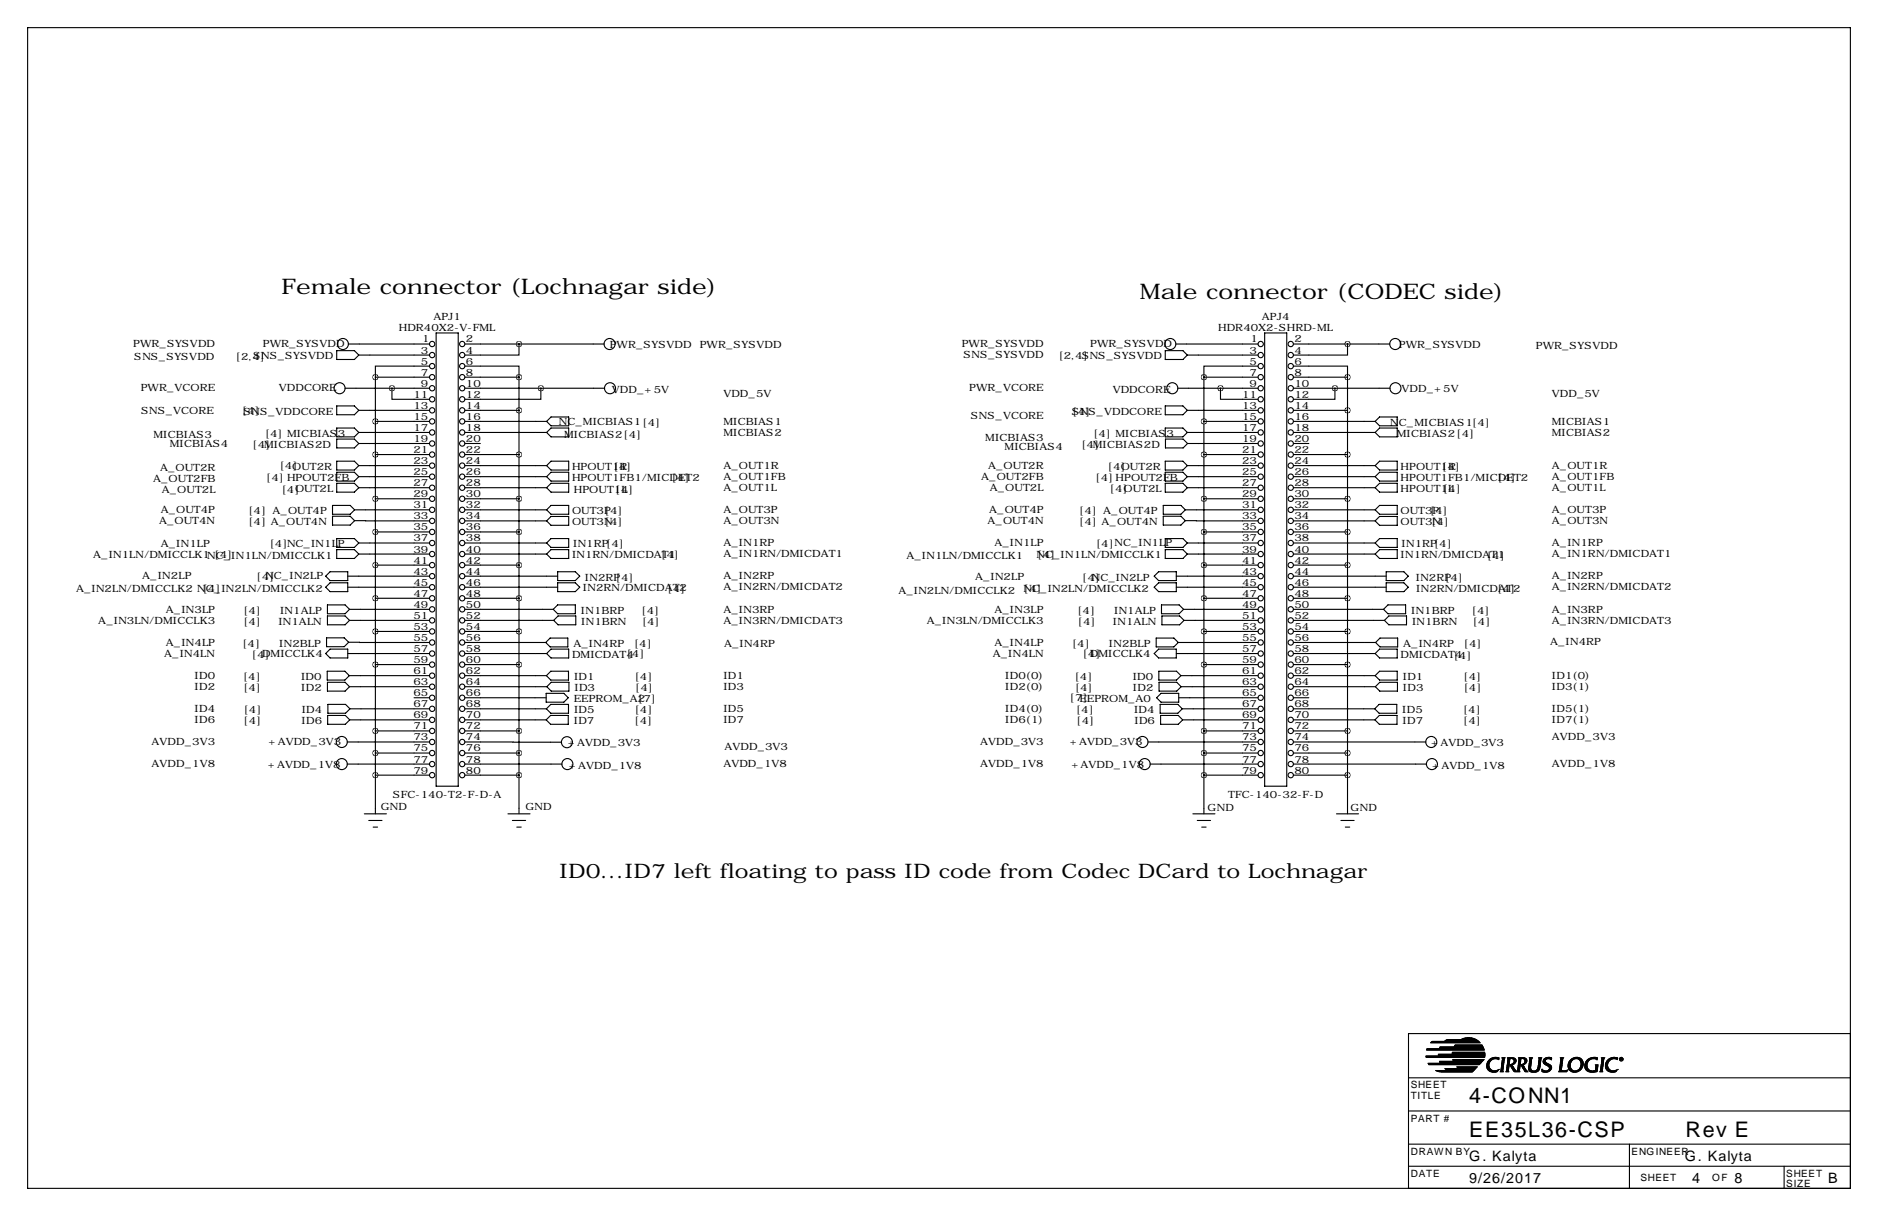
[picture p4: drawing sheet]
<svg xmlns="http://www.w3.org/2000/svg" width="432mm" height="279mm" viewBox="0 0 432 279" stroke-linecap="round" stroke-linejoin="round" font-family="sans-serif">
<defs><g id="words">
<g font-size="4.9">
<text x="64.7" y="67.6">Female connector (Lochnagar side)</text>
<text x="262.1" y="68.6">Male connector (CODEC side)</text>
<text x="337.8" y="253.5">4-CONN1</text>
<text x="337.8" y="261.1">EE35L36-CSP</text>
<text x="387.6" y="261.1">Rev E</text>
</g>
<text font-size="4.6" x="128.6" y="201.8">ID0...ID7 left floating to pass ID code from Codec DCard to Lochnagar</text>
<g font-size="3.3">
<text x="337.8" y="266.8">G. Kalyta</text>
<text x="387.3" y="266.8">G. Kalyta</text>
<text x="337.8" y="271.9">9/26/2017</text>
<text x="389.1" y="271.9">4</text>
<text x="398.8" y="271.9">8</text>
<text x="420.4" y="271.9">B</text>
</g>
<g font-size="2.3">
<text x="91.7" y="76">HDR40X2-V-FML</text>
<text x="99.7" y="73.5">APJ1</text>
<text x="280.1" y="76">HDR40X2-SHRD-ML</text>
<text x="290.2" y="73.5">APJ4</text>
<text x="30.6" y="79.8">PWR_SYSVDD</text>
<text x="30.9" y="82.8">SNS_SYSVDD</text>
<text x="54.2" y="82.7">[2,4]</text>
<text x="58.2" y="82.6">SNS_SYSVDD</text>
<text x="60.4" y="79.7">PWR_SYSVDD</text>
<text x="96.8" y="81.2">3</text>
<text x="96.8" y="83.8">5</text>
<text x="97" y="78.5">1</text>
<text x="107.1" y="78.7">2</text>
<text x="107.1" y="81.2">4</text>
<text x="107.1" y="83.8">6</text>
<text x="140.2" y="79.9">PWR_SYSVDD</text>
<text x="160.9" y="80">PWR_SYSVDD</text>
<text x="221.1" y="79.8">PWR_SYSVDD</text>
<text x="221.5" y="82.3">SNS_SYSVDD</text>
<text x="243.4" y="82.6">[2,4]</text>
<text x="248.7" y="82.6">SNS_SYSVDD</text>
<text x="250.7" y="79.8">PWR_SYSVDD</text>
<text x="287.3" y="81.2">3</text>
<text x="287.3" y="83.8">5</text>
<text x="287.5" y="78.5">1</text>
<text x="297.6" y="78.7">2</text>
<text x="297.6" y="81.2">4</text>
<text x="297.6" y="83.8">6</text>
<text x="321.6" y="79.9">PWR_SYSVDD</text>
<text x="353.1" y="80.2">PWR_SYSVDD</text>
<text x="32.3" y="89.9">PWR_VCORE</text>
<text x="64.1" y="89.9">VDDCORE</text>
<text x="96.8" y="86.3">7</text>
<text x="96.8" y="88.8">9</text>
<text x="107.1" y="86.3">8</text>
<text x="107.1" y="88.8">10</text>
<text x="222.8" y="89.9">PWR_VCORE</text>
<text x="287.3" y="86.3">7</text>
<text x="287.3" y="88.8">9</text>
<text x="297.6" y="86.3">8</text>
<text x="297.6" y="88.8">10</text>
<text x="322.2" y="90">VDD_+5V</text>
<text x="32.4" y="95.2">SNS_VCORE</text>
<text x="55.7" y="95.2">[4]</text>
<text x="56" y="95.3">SNS_VDDCORE</text>
<text x="95.1" y="91.4">11</text>
<text x="95.1" y="93.9">13</text>
<text x="107.1" y="91.4">12</text>
<text x="107.1" y="93.9">14</text>
<text x="140.7" y="90.3">VDD_+5V</text>
<text x="166.3" y="91.2">VDD_5V</text>
<text x="246.5" y="95.3">SNS_VDDCORE</text>
<text x="246.6" y="95.3">[4]</text>
<text x="255.8" y="90.3">VDDCORE</text>
<text x="285.6" y="91.4">11</text>
<text x="285.6" y="93.9">13</text>
<text x="297.6" y="91.4">12</text>
<text x="297.6" y="93.9">14</text>
<text x="356.8" y="91.2">VDD_5V</text>
<text x="35.3" y="100.7">MICBIAS3</text>
<text x="60.9" y="100.4">[4] MICBIAS3</text>
<text x="95.1" y="96.5">15</text>
<text x="95.1" y="99">17</text>
<text x="95.1" y="101.5">19</text>
<text x="107.1" y="96.5">16</text>
<text x="107.1" y="99">18</text>
<text x="107.1" y="101.5">20</text>
<text x="128.5" y="97.7">NC_MICBIAS1[4]</text>
<text x="129.7" y="100.5">MICBIAS2[4]</text>
<text x="166.3" y="100.1">MICBIAS2</text>
<text x="166.3" y="97.6">MICBIAS1</text>
<text x="223.2" y="96.3">SNS_VCORE</text>
<text x="226.5" y="101.4">MICBIAS3</text>
<text x="251.4" y="100.4">[4] MICBIAS3</text>
<text x="285.6" y="96.5">15</text>
<text x="285.6" y="99">17</text>
<text x="285.6" y="101.5">19</text>
<text x="297.6" y="96.5">16</text>
<text x="297.6" y="99">18</text>
<text x="297.6" y="101.5">20</text>
<text x="319.7" y="97.8">NC_MICBIAS1[4]</text>
<text x="321.2" y="100.4">MICBIAS2[4]</text>
<text x="356.8" y="100.1">MICBIAS2</text>
<text x="356.8" y="97.6">MICBIAS1</text>
<text x="39.1" y="102.7">MICBIAS4</text>
<text x="58.1" y="102.9">[4]</text>
<text x="60.7" y="102.9">MICBIAS2D</text>
<text x="64.3" y="107.7">[4]</text>
<text x="67.2" y="108">OUT2R</text>
<text x="95.1" y="104.1">21</text>
<text x="95.1" y="106.6">23</text>
<text x="107.1" y="104.1">22</text>
<text x="107.1" y="106.6">24</text>
<text x="131.5" y="108">HPOUT1R</text>
<text x="166.3" y="107.7">A_OUT1R</text>
<text x="227.2" y="107.7">A_OUT2R</text>
<text x="231" y="103.4">MICBIAS4</text>
<text x="248.6" y="102.9">[4]</text>
<text x="251.3" y="102.9">MICBIAS2D</text>
<text x="257.7" y="108">OUT2R</text>
<text x="285.6" y="104.1">21</text>
<text x="285.6" y="106.6">23</text>
<text x="297.6" y="104.1">22</text>
<text x="297.6" y="106.6">24</text>
<text x="322" y="108">HPOUT1R</text>
<text x="356.8" y="107.7">A_OUT1R</text>
<text x="35.2" y="110.8">A_OUT2FB</text>
<text x="36.8" y="108.3">A_OUT2R</text>
<text x="37.2" y="113.4">A_OUT2L</text>
<text x="61.2" y="110.5">[4] HPOUT2FB</text>
<text x="64.8" y="113.3">[4]</text>
<text x="67.8" y="113.1">OUT2L</text>
<text x="95.1" y="109.2">25</text>
<text x="95.1" y="111.7">27</text>
<text x="107.1" y="109.2">26</text>
<text x="107.1" y="111.7">28</text>
<text x="131.5" y="110.5">HPOUT1FB1/MICDET2</text>
<text x="131.9" y="113.3">HPOUT1L</text>
<text x="141.1" y="108.1">[4]</text>
<text x="141.6" y="113.4">[4]</text>
<text x="154.5" y="110.6">[4]</text>
<text x="166.3" y="110.3">A_OUT1FB</text>
<text x="166.3" y="112.8">A_OUT1L</text>
<text x="225.6" y="110.3">A_OUT2FB</text>
<text x="227.6" y="112.8">A_OUT2L</text>
<text x="251.9" y="110.6">[4] HPOUT2FB</text>
<text x="254.7" y="108">[4]</text>
<text x="255.2" y="113.1">[4]OUT2L</text>
<text x="285.6" y="109.2">25</text>
<text x="285.6" y="111.7">27</text>
<text x="297.6" y="109.2">26</text>
<text x="297.6" y="111.7">28</text>
<text x="322" y="113.1">HPOUT1L</text>
<text x="322" y="110.5">HPOUT1FB1/MICDET2</text>
<text x="331.6" y="108.1">[4]</text>
<text x="331.8" y="113.1">[4]</text>
<text x="344.4" y="110.6">[4]</text>
<text x="356.8" y="110.3">A_OUT1FB</text>
<text x="356.8" y="112.8">A_OUT1L</text>
<text x="37" y="117.9">A_OUT4P</text>
<text x="57.1" y="118.2">[4] A_OUT4P</text>
<text x="95.1" y="114.2">29</text>
<text x="95.1" y="116.8">31</text>
<text x="95.1" y="119.3">33</text>
<text x="107.1" y="114.2">30</text>
<text x="107.1" y="116.8">32</text>
<text x="107.1" y="119.3">34</text>
<text x="131.5" y="118.2">OUT3P</text>
<text x="139.1" y="118.1">[4]</text>
<text x="166.3" y="117.9">A_OUT3P</text>
<text x="227.5" y="117.9">A_OUT4P</text>
<text x="248.1" y="118.2">[4] A_OUT4P</text>
<text x="285.6" y="114.2">29</text>
<text x="285.6" y="116.8">31</text>
<text x="285.6" y="119.3">33</text>
<text x="297.6" y="114.2">30</text>
<text x="297.6" y="116.8">32</text>
<text x="297.6" y="119.3">34</text>
<text x="322" y="118.2">OUT3P</text>
<text x="328.8" y="118.2">[4]</text>
<text x="356.8" y="117.9">A_OUT3P</text>
<text x="36.6" y="120.4">A_OUT4N</text>
<text x="37" y="125.6">A_IN1LP</text>
<text x="57.1" y="120.6">[4] A_OUT4N</text>
<text x="62" y="125.8">[4]NC_IN1LP</text>
<text x="95.1" y="121.9">35</text>
<text x="95.1" y="124.4">37</text>
<text x="107.1" y="121.9">36</text>
<text x="107.1" y="124.4">38</text>
<text x="131.5" y="120.7">OUT3N</text>
<text x="131.8" y="125.8">IN1RP[4]</text>
<text x="139.1" y="120.7">[4]</text>
<text x="166.3" y="120.4">A_OUT3N</text>
<text x="166.3" y="125.5">A_IN1RP</text>
<text x="227.1" y="120.4">A_OUT4N</text>
<text x="228.6" y="125.5">A_IN1LP</text>
<text x="248.1" y="120.6">[4] A_OUT4N</text>
<text x="252" y="125.6">[4]NC_IN1LP</text>
<text x="285.6" y="121.9">35</text>
<text x="285.6" y="124.4">37</text>
<text x="297.6" y="121.9">36</text>
<text x="297.6" y="124.4">38</text>
<text x="322" y="120.7">OUT3N</text>
<text x="322.3" y="125.8">IN1RP[4]</text>
<text x="329.1" y="120.6">[4]</text>
<text x="356.8" y="120.4">A_OUT3N</text>
<text x="356.8" y="125.5">A_IN1RP</text>
<text x="21.4" y="128.2">A_IN1LN/DMICCLK1NC_IN1LN/DMICCLK1</text>
<text x="49.3" y="128.3">[4]</text>
<text x="95.1" y="126.9">39</text>
<text x="95.1" y="129.5">41</text>
<text x="107.1" y="126.9">40</text>
<text x="107.1" y="129.5">42</text>
<text x="131.5" y="128.3">IN1RN/DMICDAT1</text>
<text x="152" y="128.3">[4]</text>
<text x="166.3" y="128">A_IN1RN/DMICDAT1</text>
<text x="208.4" y="128.5">A_IN1LN/DMICCLK1</text>
<text x="238.3" y="128.3">NC_IN1LN/DMICCLK1</text>
<text x="238.6" y="128.3">[4]</text>
<text x="285.6" y="126.9">39</text>
<text x="285.6" y="129.5">41</text>
<text x="297.6" y="126.9">40</text>
<text x="297.6" y="129.5">42</text>
<text x="322" y="128.3">IN1RN/DMICDAT1</text>
<text x="341.9" y="128.4">[4]</text>
<text x="356.8" y="128">A_IN1RN/DMICDAT1</text>
<text x="17.5" y="135.9">A_IN2LN/DMICCLK2 NC_IN2LN/DMICCLK2</text>
<text x="32.7" y="133">A_IN2LP</text>
<text x="46.6" y="136">[4]</text>
<text x="59" y="133.2">[4]</text>
<text x="61" y="133.1">NC_IN2LP</text>
<text x="95.1" y="132">43</text>
<text x="95.1" y="134.6">45</text>
<text x="95.1" y="137.1">47</text>
<text x="107.1" y="132">44</text>
<text x="107.1" y="134.6">46</text>
<text x="107.1" y="137.1">48</text>
<text x="134" y="135.9">IN2RN/DMICDAT2</text>
<text x="134.5" y="133.5">IN2RP[4]</text>
<text x="153.5" y="136.1">[4]</text>
<text x="166.3" y="133.1">A_IN2RP</text>
<text x="166.3" y="135.7">A_IN2RN/DMICDAT2</text>
<text x="206.6" y="136.4">A_IN2LN/DMICCLK2</text>
<text x="224.2" y="133.3">A_IN2LP</text>
<text x="235.4" y="136">NC_IN2LN/DMICCLK2</text>
<text x="235.4" y="136">[4]</text>
<text x="248.8" y="133.5">[4]</text>
<text x="251.1" y="133.5">NC_IN2LP</text>
<text x="285.6" y="132">43</text>
<text x="285.6" y="134.6">45</text>
<text x="285.6" y="137.1">47</text>
<text x="297.6" y="132">44</text>
<text x="297.6" y="134.6">46</text>
<text x="297.6" y="137.1">48</text>
<text x="325.5" y="133.4">IN2RP</text>
<text x="325.6" y="136">IN2RN/DMICDAT2</text>
<text x="332.3" y="133.4">[4]</text>
<text x="344.3" y="136.1">[4]</text>
<text x="356.8" y="133.1">A_IN2RP</text>
<text x="356.8" y="135.7">A_IN2RN/DMICDAT2</text>
<text x="22.6" y="143.3">A_IN3LN/DMICCLK3</text>
<text x="38.1" y="140.7">A_IN3LP</text>
<text x="56" y="141">[4]</text>
<text x="56" y="143.6">[4]</text>
<text x="64" y="143.6">IN1ALN</text>
<text x="64.4" y="141">IN1ALP</text>
<text x="95.1" y="139.6">49</text>
<text x="95.1" y="142.2">51</text>
<text x="107.1" y="139.6">50</text>
<text x="107.1" y="142.2">52</text>
<text x="133.6" y="141">IN1BRP</text>
<text x="133.7" y="143.6">IN1BRN</text>
<text x="147.5" y="141">[4]</text>
<text x="147.6" y="143.6">[4]</text>
<text x="166.3" y="140.7">A_IN3RP</text>
<text x="166.3" y="143.3">A_IN3RN/DMICDAT3</text>
<text x="213.1" y="143.3">A_IN3LN/DMICCLK3</text>
<text x="228.6" y="140.7">A_IN3LP</text>
<text x="247.7" y="141">[4]</text>
<text x="247.8" y="143.6">[4]</text>
<text x="255.9" y="143.6">IN1ALN</text>
<text x="256.2" y="141">IN1ALP</text>
<text x="285.6" y="139.6">49</text>
<text x="285.6" y="142.2">51</text>
<text x="297.6" y="139.6">50</text>
<text x="297.6" y="142.2">52</text>
<text x="324.5" y="141">IN1BRP</text>
<text x="324.7" y="143.6">IN1BRN</text>
<text x="338.4" y="141">[4]</text>
<text x="338.6" y="143.6">[4]</text>
<text x="356.8" y="140.7">A_IN3RP</text>
<text x="356.8" y="143.3">A_IN3RN/DMICDAT3</text>
<text x="38.1" y="148.4">A_IN4LP</text>
<text x="55.8" y="148.6">[4]</text>
<text x="64.2" y="148.6">IN2BLP</text>
<text x="95.1" y="144.7">53</text>
<text x="95.1" y="147.3">55</text>
<text x="95.1" y="149.8">57</text>
<text x="107.1" y="144.7">54</text>
<text x="107.1" y="147.3">56</text>
<text x="107.1" y="149.8">58</text>
<text x="131.8" y="148.6">A_IN4RP</text>
<text x="145.8" y="148.6">[4]</text>
<text x="166.5" y="148.7">A_IN4RP</text>
<text x="228.6" y="148.4">A_IN4LP</text>
<text x="246.5" y="148.6">[4]</text>
<text x="254.9" y="148.6">IN2BLP</text>
<text x="285.6" y="144.7">53</text>
<text x="285.6" y="147.3">55</text>
<text x="285.6" y="149.8">57</text>
<text x="297.6" y="144.7">54</text>
<text x="297.6" y="147.3">56</text>
<text x="297.6" y="149.8">58</text>
<text x="322.6" y="148.6">A_IN4RP</text>
<text x="336.6" y="148.6">[4]</text>
<text x="356.4" y="148.3">A_IN4RP</text>
<text x="37.8" y="150.9">A_IN4LN</text>
<text x="44.7" y="156">ID0</text>
<text x="57.9" y="151.2">[4]</text>
<text x="60.3" y="151.1">DMICCLK4</text>
<text x="95.1" y="152.3">59</text>
<text x="95.1" y="154.9">61</text>
<text x="107.1" y="152.3">60</text>
<text x="107.1" y="154.9">62</text>
<text x="131.5" y="151.2">DMICDAT4</text>
<text x="144.1" y="151">[4]</text>
<text x="166.3" y="156">ID1</text>
<text x="228.3" y="150.9">A_IN4LN</text>
<text x="231.2" y="156">ID0(0)</text>
<text x="248.9" y="151.1">[4]</text>
<text x="250.6" y="151.1">DMICCLK4</text>
<text x="285.6" y="152.3">59</text>
<text x="285.6" y="154.9">61</text>
<text x="297.6" y="152.3">60</text>
<text x="297.6" y="154.9">62</text>
<text x="322" y="151.2">DMICDAT4</text>
<text x="334.3" y="151.3">[4]</text>
<text x="356.8" y="156">ID1(0)</text>
<text x="44.7" y="158.5">ID2</text>
<text x="55.9" y="156.3">[4]</text>
<text x="56" y="158.8">[4]</text>
<text x="69.2" y="156.3">ID0</text>
<text x="69.3" y="158.8">ID2</text>
<text x="95.1" y="157.4">63</text>
<text x="95.1" y="160">65</text>
<text x="107.1" y="157.4">64</text>
<text x="107.1" y="160">66</text>
<text x="131.9" y="161.3">EEPROM_A2</text>
<text x="132" y="156.3">ID1</text>
<text x="132.1" y="158.8">ID3</text>
<text x="145.9" y="156.3">[4]</text>
<text x="146" y="158.8">[4]</text>
<text x="146.8" y="161.3">[7]</text>
<text x="166.3" y="158.5">ID3</text>
<text x="231.2" y="158.5">ID2(0)</text>
<text x="246" y="161.2">[7]</text>
<text x="247.1" y="156.3">[4]</text>
<text x="247.2" y="158.8">[4]</text>
<text x="248.2" y="161.3">EEPROM_A0</text>
<text x="260.4" y="156.3">ID0</text>
<text x="260.5" y="158.8">ID2</text>
<text x="285.6" y="157.4">63</text>
<text x="285.6" y="160">65</text>
<text x="297.6" y="157.4">64</text>
<text x="297.6" y="160">66</text>
<text x="322.5" y="156.3">ID1</text>
<text x="322.6" y="158.8">ID3</text>
<text x="336.5" y="156.3">[4]</text>
<text x="336.5" y="158.8">[4]</text>
<text x="356.8" y="158.5">ID3(1)</text>
<text x="44.7" y="163.6">ID4</text>
<text x="44.7" y="166.1">ID6</text>
<text x="56" y="166.4">[4]</text>
<text x="56.1" y="163.9">[4]</text>
<text x="69.3" y="166.4">ID6</text>
<text x="69.4" y="163.9">ID4</text>
<text x="95.1" y="162.5">67</text>
<text x="95.1" y="165">69</text>
<text x="95.1" y="167.6">71</text>
<text x="107.1" y="162.5">68</text>
<text x="107.1" y="165">70</text>
<text x="107.1" y="167.6">72</text>
<text x="131.9" y="166.4">ID7</text>
<text x="132" y="163.9">ID5</text>
<text x="145.9" y="166.4">[4]</text>
<text x="145.9" y="163.9">[4]</text>
<text x="166.3" y="163.6">ID5</text>
<text x="166.3" y="166.1">ID7</text>
<text x="231.2" y="163.6">ID4(0)</text>
<text x="231.2" y="166.1">ID6(1)</text>
<text x="247.4" y="163.9">[4]</text>
<text x="247.5" y="166.4">[4]</text>
<text x="260.7" y="163.9">ID4</text>
<text x="260.8" y="166.4">ID6</text>
<text x="285.6" y="162.5">67</text>
<text x="285.6" y="165">69</text>
<text x="285.6" y="167.6">71</text>
<text x="297.6" y="162.5">68</text>
<text x="297.6" y="165">70</text>
<text x="297.6" y="167.6">72</text>
<text x="322.4" y="163.9">ID5</text>
<text x="322.5" y="166.4">ID7</text>
<text x="336.4" y="163.9">[4]</text>
<text x="336.4" y="166.4">[4]</text>
<text x="356.8" y="163.6">ID5(1)</text>
<text x="356.8" y="166.1">ID7(1)</text>
<text x="34.9" y="171.2">AVDD_3V3</text>
<text x="61.7" y="171.2">+AVDD_3V3</text>
<text x="95.1" y="170.1">73</text>
<text x="95.1" y="172.7">75</text>
<text x="107.1" y="170.1">74</text>
<text x="107.1" y="172.7">76</text>
<text x="130.6" y="171.5">+AVDD_3V3</text>
<text x="166.6" y="172.2">AVDD_3V3</text>
<text x="225.4" y="171.2">AVDD_3V3</text>
<text x="246" y="171.3">+AVDD_3V3</text>
<text x="285.6" y="170.1">73</text>
<text x="285.6" y="172.7">75</text>
<text x="297.6" y="170.1">74</text>
<text x="297.6" y="172.7">76</text>
<text x="329.1" y="171.4">+AVDD_3V3</text>
<text x="356.8" y="170">AVDD_3V3</text>
<text x="34.9" y="176.3">AVDD_1V8</text>
<text x="61.6" y="176.6">+AVDD_1V8</text>
<text x="95.1" y="175.2">77</text>
<text x="95.1" y="177.7">79</text>
<text x="107.1" y="175.2">78</text>
<text x="107.1" y="177.7">80</text>
<text x="130.8" y="176.8">+AVDD_1V8</text>
<text x="166.3" y="176.3">AVDD_1V8</text>
<text x="225.4" y="176.3">AVDD_1V8</text>
<text x="246.3" y="176.5">+AVDD_1V8</text>
<text x="285.6" y="175.2">77</text>
<text x="285.6" y="177.7">79</text>
<text x="297.6" y="175.2">78</text>
<text x="297.6" y="177.7">80</text>
<text x="329.3" y="176.7">+AVDD_1V8</text>
<text x="356.8" y="176.3">AVDD_1V8</text>
<text x="90.3" y="183.4">SFC-140-T2-F-D-A</text>
<text x="282.4" y="183.4">TFC-140-32-F-D</text>
<text x="87.5" y="186.2">GND</text>
<text x="120.8" y="186.2">GND</text>
<text x="277.7" y="186.4">GND</text>
<text x="310.5" y="186.4">GND</text>
<text x="324.4" y="250.1">SHEET</text>
<text x="324.4" y="257.7">PART #</text>
<text x="324.4" y="252.6">TITLE</text>
<text x="324.4" y="265.3">DRAWN BY</text>
<text x="375.2" y="265.3">ENGINEER</text>
<text x="324.4" y="270.4">DATE</text>
<text x="377.2" y="271.5">SHEET</text>
<text x="393.7" y="271.5">OF</text>
<text x="410.7" y="270.4">SHEET</text>
<text x="410.7" y="272.7">SIZE</text>
</g>
</g></defs>
<g fill="none" stroke="#000" stroke-width=".23">
<path d="M328.9 239.6h11.5M328.9 239.6h11.4M329 239.5h11.3M329 239.5h11.2M329.1 239.4h11.1M329.1 239.4h11M329.2 239.3h10.9M332.1 239.2h7.9M332.2 239.2h7.7M332.3 239.1h7.5M332.4 239h7.3M332.5 239h7.1"/>
<path d="M332.6 238.9h6.9M332.7 238.9h6.7M336 238.8h3.2M336.2 238.7h2.9M336.3 238.7h2.7M336.4 238.6h2.5M336.5 238.6h2.2M336.8 238.5h1.7M337 238.5h1.4M327.9 242.8h13.5M327.9 242.7h13.5M327.9 242.6h13.5"/>
<path d="M327.9 243h13.5M327.9 242.9h13.5M328 241.3h13.3M328 241.2h13.3M328.1 241.1h13.1M328.1 241h13.1M328.1 240.9h13.1M328.3 244.3h12.2M328.4 244.4h12M328.4 244.3h12M328.4 244.4h11.9M328.5 244.7h11.6"/>
<path d="M328.5 244.6h11.7M330 246h8.9M330.1 246h8.7M330.3 246.1h8.5M330.4 246.1h8.3M330.6 246.2h8.1M330.7 246.2h7.9M330.7 242.6h10.7M330.7 242.5h10.7M330.7 242.4h10.7M330.7 242.3h10.7M330.7 242.2h10.7"/>
<path d="M331 243.9h9.8M331 243.8h9.9M331 240.9h10.1M331 240.8h10.1M331 244h9.7M331 240.7h10.1M331.1 244.1h9.5M331.1 244h9.6M331.1 240.7h10M331.1 240.6h10M331.1 244.2h9.4M331.1 244.2h9.5"/>
<path d="M331.1 240.5h9.9M331.3 246.3h7.2M332.2 245.5h7.1M332.2 245.6h7M332.3 245.6h6.9M332.3 245.7h6.8M332.4 245.7h6.7M332.5 245.8h6.6M332.6 245.8h6.4M332.7 245.9h6.2M333.9 242.2h7.5M333.9 242.1h7.5"/>
<path d="M333.9 242h7.5M333.9 241.9h7.5M333.9 241.8h7.5M334 241.8h7.4M334 243.4h7.3M334.1 243.6h7M334.1 243.5h7.1M334.1 243.7h6.9M334.2 243.8h6.7M334.3 240.5h6.7M334.4 240.4h6.5M334.4 240.3h6.5"/>
<path d="M334.5 240.3h6.4M334.5 240.2h6.3M334.6 240.1h6.1M334.9 245.1h4.8M335 245.2h4.6M335.1 245.3h4.4M335.2 245.4h4.2M335.3 245.5h4M340.3 244.5l-11.8 .1M341.1 243.6l-7 .1M341.8 245.2h.6M341.8 245.1h.6"/>
<path d="M341.8 245h.6M341.8 244.9h.5M341.8 244.8h.5M341.8 244.7h.5M341.8 244.6h.5M341.9 245.4h.6M341.9 245.3h.6M341.9 245.3h.5M341.9 244.5h.4M341.9 244.4h.5M341.9 244.3h.5M341.9 245.6h.7"/>
<path d="M341.9 245.5h.7M341.9 245.5h.6M341.9 244.2h.5M342 245.6h.7M342 244.1h.5M342 245.7h.8M342 245.7h.7M342 244h.6M342.1 245.8h.7M342.1 243.9h.5M342.1 245.8l.9 .1M342.1 243.8h.6"/>
<path d="M342.2 245.9h.9M342.2 243.8h.5M342.2 243.7h.5M342.2 246h1M342.3 246h2.1M342.3 243.6h.7M342.4 246.1h2M342.4 243.5h.6M342.4 243.5h.7M342.5 243.4h.7M342.5 246.2h1.8M342.5 244l-.5 .1"/>
<path d="M342.5 243.4h.8M342.6 243.3h.9M342.6 246.2h1.7M342.6 243.3h2M342.7 243.2h1.9M342.9 243.6l-.7 .1M342.9 243.1h1.8M343 246.3h1.1M343.1 243.1h1.6M343.2 246.4h.7M343.2 243h1.4M343.4 243h1"/>
<path d="M343.7 242.9h.3M344 246h.4M344.2 245.9h.3M344.2 243.3h.4M344.4 243.4h.2M344.5 245.8h.1M344.5 243.4h.1M344.6 245.8l-.3 .1M344.6 243.5h.1M344.6 245.7h.1M344.9 246.3h.8M345 246.2h.6"/>
<path d="M345 246.1h.6M345.1 246.1h.5M345.1 246h.4M345.1 245.9h.4M345.1 245.8h.4M345.1 245.8h.5M345.1 245.7h.5M345.1 245.6h.5M345.1 245.5h.5M345.2 245.5h.4M345.2 245.4h.4M345.2 245.3h.4"/>
<path d="M345.2 245.2h.4M345.2 245.1h.4M345.2 245h.5M345.2 244.9h.5M345.2 244.8h.5M345.3 244.7h.4M345.3 244.6h.4M345.3 244.5h.4M345.3 244.4h.4M345.3 244.3h.4M345.3 243h.8M345.3 244.2h.5"/>
<path d="M345.3 244.1h.5M345.3 244h.5M345.3 243.9h.5M345.3 243.1h.7M345.4 243.9h.4M345.4 243.8h.4M345.4 243.7h.4M345.4 243.6h.4M345.4 243.5h.4M345.4 243.2h.5M345.4 243.1h.6M345.4 243.4h.4"/>
<path d="M345.4 243.4h.5M345.4 243.3h.5M346.2 246.3h.8M346.3 246.2h.6M346.3 246.1h.6M346.4 246.1h.5M346.4 246h.5M346.4 245.9h.5M346.4 245.8h.5M346.4 245.7h.5M346.5 245.6h.4M346.5 245.5h.4"/>
<path d="M346.5 245.4h.4M346.5 245.3h.4M346.5 245.2h.4M346.5 245.1h.5M346.5 245h.5M346.5 244.9h.5M346.5 244.8h.5M346.6 244.7h.4M346.6 244.6h.4M346.6 244.5h.4M346.6 244.4h.4M346.6 243h1.4"/>
<path d="M346.6 244.3h.4M346.6 244.2h.5M346.6 244.1h.5M346.6 244h.5M346.6 243.1h1.5M346.7 243.9h.4M346.7 243.8h.4M346.7 243.7h.4M346.7 243.6h.4M346.7 243.2h1.7M346.7 243.1h1.5M346.7 243.5h.5"/>
<path d="M346.7 243.4h.5M346.7 243.3h.5M347.2 244.6h.7M347.2 244.8h.5M347.2 244.7h.5M347.2 244.7h.6M347.3 244.9h.5M347.3 244.8h.4M347.4 245.1h.5M347.4 245h.5M347.4 245.2h.6M347.5 245.3h.5"/>
<path d="M347.5 245.2h.5M347.6 245.4h.5M347.6 245.5h.5M347.7 245.6h.5M347.7 245.5h.5M347.7 244.4h.5M347.7 245.7h.6M347.7 243.3h.7M347.8 245.7h.5M347.8 244.4h.4M347.8 245.8l.6 .1M347.8 245.8h.5"/>
<path d="M347.8 244.3h.5M347.8 243.3h.7M347.9 244.3h.4M347.9 246h.6M347.9 245.9h.6M347.9 244.2h.5M347.9 243.4h.6M348 246h.6M348 244.2h.4M348 243.4h.5M348 246.1h.7M348 246.1h.6"/>
<path d="M348 244.1h.5M348 243.5h.6M348 243.5h.5M348.1 246.2h.6M348.1 243.6h.5M348.1 246.2l1.4 .1M348.1 244.5l-.7 .1M348.1 244h.4M348.1 243.9h.4M348.1 243.9h.5M348.1 243.8h.5M348.1 243.7h.5"/>
<path d="M348.5 244l-.4 .1M348.8 246.2h.6M348.8 246.1h.6M348.9 246.1h.5M348.9 246h.5M348.9 245.9h.5M348.9 245.8h.5M348.9 245.7h.5M348.9 245.6h.5M349 245.6h.4M349 245.5h.5M349 245.4h.5"/>
<path d="M349 245.3h.5M349 245.2h.5M349 245.1h.5M349 245h.5M349 244.9h.5M349 244.8h.5M349.1 244.8h.4M349.1 244.7h.4M349.1 244.7h.5M349.1 244.6h.5M349.1 244.5h.5M349.1 244.4h.5"/>
<path d="M349.1 243h1.4M349.1 244.3h.5M349.1 244.2h.5M349.1 244.1h.5M349.1 244h.5M349.1 243.1h1.5M349.2 243.9h.4M349.2 243.9h.5M349.2 243.8h.5M349.2 243.7h.5M349.2 243.6h.5M349.2 243.2h1.7"/>
<path d="M349.2 243.1h1.5M349.2 243.5h.5M349.2 243.4h.5M349.2 243.3h.5M349.7 244.7h.7M349.7 244.6h.8M349.8 244.8h.4M349.8 244.7h.4M349.8 244.9h.5M349.8 244.8h.5M349.9 245h.5M349.9 244.9h.4"/>
<path d="M349.9 245.1h.5M350 245.2h.5M350 245.1h.5M350 245.3h.5M350.1 245.3h.4M350.1 245.4h.5M350.2 245.5h.5M350.2 245.5h.4M350.2 245.6h.5M350.2 244.4h.5M350.3 245.7h.5M350.3 245.6h.4"/>
<path d="M350.3 243.3h.6M350.3 244.4h.4M350.4 245.8l.5 .1M350.4 245.8h.4M350.4 244.3h.4M350.4 243.3h.6M350.5 246h.5M350.5 245.9h.5M350.5 244.2h.4M350.5 243.4h.5M350.5 246.1h.7M350.5 246.1h.6"/>
<path d="M350.5 246h.6M350.5 244.1h.5M350.5 243.5h.5M350.6 246.2h.6M350.6 244h.4M350.6 243.6h.5M350.6 243.5h.5M350.6 246.2l.8 .1M350.6 244.5l-.7 .1M350.6 243.9h.4M350.6 243.9h.5M350.6 243.8h.5"/>
<path d="M350.6 243.7h.5M351 244l-.4 .1M351.5 245.8h.5M351.5 245.7h.5M351.5 245.6h.5M351.5 245.5h.4M351.5 245.4h.4M351.5 245.3h.4M351.5 245.2h.4M351.5 245.1h.4M351.5 245.9h.7M351.5 245.8l.6 .1"/>
<path d="M351.5 245h.5M351.5 244.9h.5M351.5 244.8h.5M351.5 244.7h.5M351.6 246h.7M351.6 244.7h.4M351.6 244.6h.4M351.6 244.5h.4M351.6 244.4h.4M351.6 244.3h.4M351.6 243h.8M351.6 246.1h2.1"/>
<path d="M351.6 246h.9M351.6 244.2h.4M351.6 244.1h.5M351.6 244h.5M351.6 243.9h.5M351.6 243.8h.5M351.6 243.1h.7M351.7 246.1h2M351.7 243.8h.4M351.7 243.7h.4M351.7 243.6h.4M351.7 243.5h.4"/>
<path d="M351.7 243.2h.5M351.7 243.1h.6M351.7 246.2h1.9M351.7 243.4h.4M351.7 243.4h.5M351.7 243.3h.5M351.8 246.2h1.7M352 246.3h1.3M352.2 246.4h.9M352.9 246h.9M353.1 246h.7M353.2 245.9h.6"/>
<path d="M353.3 245.9h.6M353.4 245.8h.5M353.4 245.7h.6M353.5 245.7h.5M353.5 245.6h.5M353.5 245.5h.5M353.6 245.5h.4M353.6 245.4h.4M353.6 245.3h.5M353.6 245.2h.5M353.6 245.1h.5M353.7 245.1h.4"/>
<path d="M353.7 245h.4M353.7 244.9h.4M353.7 244.8h.4M353.7 244.7h.4M353.7 244.6h.5M353.7 244.5h.5M353.7 244.4h.5M353.7 244.3h.5M353.7 243h.8M353.8 244.2h.4M353.8 244.1h.4M353.8 244h.4"/>
<path d="M353.8 243.9h.4M353.8 243.1h.7M353.8 243.8h.5M353.8 243.7h.5M353.8 243.6h.5M353.8 243.2h.6M353.8 243.1h.6M353.9 243.5h.4M353.9 243.4h.4M353.9 243.3h.4M354.5 245.7h.1M354.5 245.8l.3 .1"/>
<path d="M354.5 245.8h.1M354.5 246.2h1.6M354.5 246.2h1.7M354.5 246.1h1.8M354.5 246h.8M354.5 246h.5M354.5 245.9h.4M354.8 246.3h1.1M354.8 244l.6 .1M354.8 244h.6M354.8 243.9h.5M354.8 243.8h.5"/>
<path d="M354.8 244.2h.8M354.8 244.1h.7M354.8 243.7h.5M354.8 243.6h.5M354.9 244.3h.9M354.9 244.2h.8M354.9 243.5h.5M354.9 244.3h1M354.9 243.4h.6M355 246.4h.7M355 244.4h1M355 243.4h.6"/>
<path d="M355 243.3h.7M355 244.4h1.1M355 243.3h1.8M355.1 244.5l1.1 .1M355.1 243.2h1.7M355.2 244.6h1.1M355.2 243.1h1.6M355.3 244.7h1.1M355.3 243.1h1.5M355.4 244.7h1.1M355.4 243h1.4M355.5 244.8h1"/>
<path d="M355.6 246h.8M355.6 244.8h1M355.6 243h1M355.7 244.9h.9M355.8 246h.7M355.8 244.9h.9M355.9 245.9h.6M355.9 245h.8M355.9 242.9h.4M356 245.1h.7M356.1 245.8h.5M356.1 245.1h.7"/>
<path d="M356.2 245.7h.4M356.2 245.2h.6M356.2 245.7h.5M356.2 245.6h.5M356.2 245.3h.6M356.3 245.5h.4M356.3 245.5h.5M356.3 245.4h.5M356.3 243.3h.5M356.5 243.4h.2M356.6 245.8l-.6 .1M356.6 243.4h.1"/>
<path d="M356.6 243.5h.1M356.7 243.5h.1M358.4 246.2h1.9M358.5 246.1h1.8M358.5 246h1.8M358.5 246h.9M358.5 245.9h.6M358.5 245.8h.5M358.6 245.8h.4M358.6 245.7h.4M358.6 245.7h.5M358.6 245.6h.5"/>
<path d="M358.6 245.5h.5M358.6 245.4h.5M358.6 245.3h.5M358.6 245.2h.5M358.6 245.1h.5M358.6 245h.5M358.7 244.9h.5M358.7 244.8h.5M358.7 244.7h.5M358.7 244.6h.5M358.7 243h.9M358.7 244.5h.5"/>
<path d="M358.7 244.4h.5M358.7 244.3h.5M358.7 244.2h.5M358.7 244.1h.5M358.8 244h.5M358.8 243.9h.5M358.8 243.8h.5M358.8 243.1h.6M358.8 243.1h.7M358.9 243.7h.4M358.9 243.6h.4M358.9 243.5h.4"/>
<path d="M358.9 243.4h.4M358.9 243.3h.5M359.3 244l-.5 .1M359.4 243.2h-.5M359.9 246h.5M360.2 245.9h.2M360.3 246.2l-2 .1M360.3 245.9h.1M360.4 245.8h.1M360.5 245.2h.6M360.5 245.1h.6M360.5 245.1h.5"/>
<path d="M360.5 245h.5M360.5 244.9h.5M360.5 244.8h.5M360.5 244.7h.5M360.5 244.6h.5M360.6 245.4h.6M360.6 245.3h.5M360.6 245.2h.5M360.6 244.4h.5M360.6 244.3h.5M360.6 245.5h.6M360.6 244.2h.5"/>
<path d="M360.7 245.6h.6M360.7 245.6h.5M360.7 244.1h.5M360.7 245.7h.6M360.7 244h.5M360.8 245.8h.6M360.8 243.9h.5M360.8 245.8l.7 .1M360.8 243.8h.5M360.9 245.9h.7M360.9 243.8h.5M360.9 246h.8"/>
<path d="M360.9 243.7h.5M361 246h.9M361 243.6h.6M361.1 246.1h2M361.1 244.5l-.5 .1M361.1 243.5h.5M361.1 246.1h1.9M361.1 243.5h.6M361.2 243.4h.6M361.2 246.2h1.7M361.2 244l-.5 .1M361.2 243.4h.7"/>
<path d="M361.3 246.2h1.6M361.3 243.3h.8M361.4 243.3h1M361.4 243.2h2.1M361.5 246.3h1.1M361.5 243.6l-.6 .1M361.6 243.1h1.8M361.7 246.4h.7M361.7 243.1h1.6M361.8 243h1.3M362 243h1M362.3 246h.9"/>
<path d="M362.3 242.9h.5M362.6 246h.7M362.6 243.3h1M362.7 245.9h.6M362.8 243.3h.8M362.9 245.8h.6M362.9 243.4h.8M363 245.7h.5M363 243.4h.7M363.1 245.7h.5M363.1 243.5h.6M363.1 245.6h.5"/>
<path d="M363.2 245.6h.4M363.2 245.5h.5M363.2 243.5h.6M363.2 243.6l.7 .1M363.2 243.6h.6M363.3 245.3h.5M363.3 243.8h.6M363.3 243.7h.6M363.4 245.2h.5M363.4 243.9h.5M363.4 243.8h.5M363.4 245.8l-.6 .1"/>
<path d="M363.4 245.1h.5M363.4 245h.5M363.4 244h.6M363.4 243.9h.6M363.5 244.9h.5M363.5 244.8h.5M363.5 244.2h.5M363.5 244.1h.5M363.5 244h.5M363.5 244.7h.5M363.5 244.6h.5M363.5 244.5h.5"/>
<path d="M363.5 244.4h.5M363.5 244.3h.5M363.8 245.4h-.5M364.4 245.3h.6M364.4 245.3h.5M364.4 245.2h.5M364.4 245.1h.5M364.4 245h.5M364.4 244.9h.5M364.4 244.8h.5M364.4 244.7h.5M364.4 244.6h.5"/>
<path d="M364.4 245.5h.6M364.4 245.4h.6M364.4 244.4h.5M364.4 244.3h.5M364.5 245.6h.7M364.5 245.5h.6M364.5 244.3h.4M364.5 244.2h.5M364.5 245.7h.7M364.5 244.1h.5M364.6 245.8h.7M364.6 245.7h.7"/>
<path d="M364.6 244h.5M364.6 245.8l.9 .1M364.6 243.9h.6M364.7 243.8h.5M364.7 245.9h.9M364.7 243.8h.6M364.7 243.7h.6M364.8 246h.9M364.8 246h1.2M364.9 246.1h2.3M364.9 243.6h.6M364.9 244.5l-.5 .1"/>
<path d="M364.9 243.5h.7M365 246.1h2.2M365 243.5h.6M365 243.4h.7M365.1 246.2h2.1M365.1 244l-.6 .1M365.1 243.4h.8M365.2 246.2h2M365.2 243.3h.8M365.3 243.3h2M365.4 243.2h1.9M365.4 243.6l-.6 .1"/>
<path d="M365.5 246.3h1.3M365.6 243.1h1.7M365.7 243.1h1.6M365.7 246.4h.8M365.8 243h1.5M366 243h1.2M366.3 246h.9M366.4 242.9h.4M366.7 246h.6M366.8 244.7h.6M366.8 245.9h.5M366.8 245.8h.5"/>
<path d="M366.8 245.7h.5M366.8 243.3h.4M366.9 245.6h.4M366.9 245.5h.4M366.9 245.4h.4M366.9 245.3h.4M366.9 244.8h.5M366.9 245.2h.5M366.9 245.1h.5M366.9 245h.5M366.9 244.9h.5M367 243.4h.2"/>
<path d="M367.1 243.4h.1M367.1 243.5h.1M367.2 243.5h.1M367.8 246.3h.8M367.9 246.2h.6M367.9 246.1h.6M367.9 246h.6M368 246h.5M368 245.9h.5M368 245.8h.5M368 245.7h.5M368 245.6h.5"/>
<path d="M368 245.5h.5M368 245.4h.5M368 245.3h.5M368.1 245.3h.4M368.1 245.2h.4M368.1 245.2h.5M368.1 245.1h.5M368.1 245h.5M368.1 244.9h.5M368.1 244.8h.5M368.1 244.7h.5M368.1 244.6h.5"/>
<path d="M368.1 243h.9M368.2 244.4h.4M368.2 244.4h.5M368.2 244.3h.5M368.2 244.2h.5M368.2 244.1h.5M368.2 244h.5M368.2 243.9h.5M368.2 243.8h.5M368.2 243.7h.5M368.2 243.1h.7M368.3 243.6h.5"/>
<path d="M368.3 243.5h.5M368.3 243.4h.5M368.3 243.3h.5M368.9 243.2h-.6M369.1 245.2h.6M369.1 245.1h.6M369.1 245h.6M369.1 244.9h.5M369.1 244.8h.5M369.1 244.7h.5M369.1 244.6h.5M369.2 245.4h.6"/>
<path d="M369.2 245.3h.6M369.2 245.3h.5M369.2 244.5h.5M369.2 244.4h.5M369.2 244.3h.5M369.2 245.5h.7M369.2 245.5h.6M369.2 244.2h.5M369.3 245.6h.7M369.3 245.6h.6M369.3 244.2h.4M369.3 244.1h.5"/>
<path d="M369.3 245.7h.8M369.3 245.7h.7M369.3 244h.6M369.4 245.8h.7M369.4 243.9h.5M369.4 245.8l.9 .1M369.4 243.8h.6M369.5 245.9h.9M369.5 243.8h.5M369.5 243.7h.6M369.6 246h.9M369.6 246h2.1"/>
<path d="M369.6 243.6h.6M369.7 246.1h2M369.7 243.5h.6M369.7 243.5h.7M369.8 243.4h.7M369.8 246.2h1.8M369.8 243.4h.8M369.9 243.3h.9M369.9 246.2h1.7M370 243.3h1.9M370 243.2h2M370.2 243.6l-.7 .1"/>
<path d="M370.2 246.3h1.1M370.2 243.1h1.8M370.3 243.1h1.7M370.4 246.4h.7M370.5 243h1.4M370.6 243h1.1M370.9 242.9h.4M371.2 246h.6M371.4 245.9h.4M371.4 243.3h.5M371.7 243.4h.2M371.8 245.8h.1"/>
<path d="M371.8 243.4h.1M371.9 245.8l-.3 .1M371.9 243.5h.1M371.9 245.7h.1M372.4 243.5h.1M372.4 243.4h.1M372.4 243.3h.1M372.4 243.6h.1M372.4 243.1h.1M372.5 243.6l.1 .1M372.5 243.2h-.1M372.5 243.1h.1"/>
<path d="M372.5 243h.1M372.6 243.7h.4M372.6 243h.4M372.6 243.8h.3M372.6 243.6h.1M372.6 243.5h.1M372.6 243.4h.1M372.6 243.4h.3M372.6 243.3h.1M372.6 243.1h.3M372.7 242.9h.1M372.8 243.5h.1"/>
<path d="M372.8 243.4h.1M372.8 243.3h.1M372.9 243.5h.1M372.9 243.6h.1M372.9 243.3h.1M372.9 243.2h.1M372.9 243.2h-.3M372.9 243h.1M373 243.7h.1M373 243.1h.1M373.1 243.6h.1M373.1 243.2h.1"/>
<path d="M373.1 243.1h.1M373.1 243.5h.1M373.1 243.4h.1M373.1 243.3h.1"/>
</g>
<g fill="none" stroke="#000" stroke-width=".25">
<path d="M6.3 6.4h419.1v266.6h-419.1zM80.1 79h18.7M100.3 76.5h5.1v104.1h-5.1zM106.9 79h32M119.3 79v2.6h-12.4M270.3 79h19M290.8 76.5h5.1v104.1h-5.1zM297.4 79h22.2M309.8 79v2.6h-12.4M77.4 80.6h4.1l1 1-1 1h-4.1zM77.4 93.3h4.1l1 1-1 1h-4.1zM77.4 98.3h4.1l1 1.1-1 1h-4.1z"/>
<path d="M79.3 89.2h19.5M82.5 81.6h16.3M82.5 94.3h16.3M82.5 99.4h16.3M86.3 86.7h12.5M86.3 96.8h12.5M86.3 86.7v100.3M90.1 89.2v2.5h8.7M98.8 84.1h-12.5v2.6M106.9 84.1h12.4v2.6M106.9 86.7h12.4M106.9 89.2h32.1"/>
<path d="M106.9 94.3h12.4M106.9 96.8h18.8M106.9 99.4h18.8M119.3 86.7v100.3M124.4 89.2v2.5h-17.5M126.7 98.3h4.1v2.1h-4.1l-1-1zM126.7 95.8h4.1v2h-4.1l-1-1zM267.9 80.6h4.1l1 1-1 1h-4.1zM267.9 93.3h4.1l1 1-1 1h-4.1zM267.9 98.3h4.1l1 1.1-1 1h-4.1zM270.8 89.2h18.5M273 81.6h16.3"/>
<path d="M273 94.3h16.3M273 99.4h16.3M276.8 86.7h12.5M276.8 96.8h12.5M276.8 86.7v100.3M280.6 89.2v2.5h8.7M289.3 84.1h-12.5v2.6M297.4 84.1h12.4v2.6M297.4 86.7h12.4M297.4 89.2h22.2M297.4 94.3h12.4M297.4 96.8h18.8"/>
<path d="M297.4 99.4h18.8M306.9 89.2v2.5h-9.5M309.8 86.7v100.3M316.2 99.4l1-1.1h4.1v2.1h-4.1zM316.2 96.8l1-1h4.1v2h-4.1zM76.5 116.1h4l1 1-1 1.1h-4zM76.5 118.6h4l1 1-1 1.1h-4zM77.4 100.9h4.1l1 1-1 1h-4.1zM77.4 106h4.1l1 1-1 1h-4.1zM77.4 108.5h4.1l1 1-1 1h-4.1zM77.4 111h4.1l1 1.1-1 1h-4.1zM81.5 119.6l17.3 .1"/>
<path d="M81.5 117.1h17.3M82.5 101.9h16.3M82.5 107h16.3M82.5 109.5h16.3M82.5 112.1h16.3M86.3 104.4h12.5M86.3 114.6h12.5M106.9 101.9h3.5M106.9 104.4h12.4M106.9 107h18.8M106.9 109.5h18.8M106.9 112.1h18.8"/>
<path d="M106.9 114.6h12.4M106.9 117.1h18.8M106.9 119.7h18.8M125.7 109.5l1-1h4.1v2h-4.1zM126.7 106h4.1v2h-4.1l-1-1zM126.7 111h4.1v2.1h-4.1l-1-1zM126.7 116.1h4.1v2.1h-4.1l-1-1.1zM126.7 118.7h4.1v2h-4.1l-1-1zM267.5 116.1h4l1 1-1 1.1h-4zM267.5 118.6h4l1 1-1 1.1h-4zM267.9 108.5h4.1l1 1-1 1h-4.1zM267.9 106h4.1l1 1-1 1h-4.1z"/>
<path d="M267.9 111h4.1l1 1.1-1 1h-4.1zM268 100.9h4l1 1-1 1h-4zM272.5 119.6l16.8 .1M272.5 117.1h16.8M273 107h16.3M273 109.5h16.3M273 112.1h16.3M273 101.9h16.3M276.8 104.4h12.5M276.8 114.6h12.5M297.4 101.9h3.5M297.4 104.4h12.4"/>
<path d="M297.4 107h18.8M297.4 109.5h18.8M297.4 112.1h18.8M297.4 114.6h12.4M297.4 117.1h18.8M297.4 119.7h18.8M316.2 109.5l1-1h4.1v2h-4.1zM316.2 112.1l1-1.1h4.1v2.1h-4.1zM316.2 117.1l1-1h4.1v2.1h-4.1zM316.2 119.7l1-1h4.1v2h-4.1zM317.2 106h4.1v2h-4.1l-1-1zM74.9 132.4l1-1h4.1v2h-4.1z"/>
<path d="M74.9 134.9l1-1h4.1v2h-4.1zM75.3 139h4l1.1 1-1.1 1h-4zM77.4 123.7h4.1l1 1.1-1 1h-4.1zM77.4 126.3h4.1l1 1-1 1h-4.1zM80 132.4h18.8M80 134.9h18.8M82.5 124.8h16.3M82.5 127.3h16.3M86.3 122.2h12.5M86.3 129.8h12.5M86.3 137.5h12.5M106.9 122.2h12.4"/>
<path d="M106.9 124.8h18.8M106.9 127.3h18.8M106.9 129.8h12.4M106.9 132.4h21.3M106.9 134.9h21.3M106.9 137.5h12.4M126.7 123.7h4.1v2.1h-4.1l-1-1zM126.7 126.3h4.1v2h-4.1l-1-1zM128.2 131.4h4.1l1 1-1 1h-4.1zM128.2 133.9h4.1l1 1-1 1h-4.1zM265.4 132.4l1-1h4.1v2h-4.1zM265.4 134.9l1-1h4.1v2h-4.1z"/>
<path d="M267.1 139h4l1 1-1 1h-4zM267.9 123.7h4.1l1 1.1-1 1h-4.1zM267.9 126.3h4.1l1 1-1 1h-4.1zM270.5 132.4h18.8M270.5 134.9h18.8M273 124.8h16.3M273 127.3h16.3M276.8 122.2h12.5M276.8 129.8h12.5M276.8 137.5h12.5M297.4 122.2h12.4M297.4 124.8h18.8"/>
<path d="M297.4 127.3h18.8M297.4 129.8h12.4M297.4 132.4h21.3M297.4 134.9h21.3M297.4 137.5h12.4M316.2 124.8l1-1.1h4.1v2.1h-4.1zM316.2 127.3l1-1h4.1v2h-4.1zM318.7 131.4h4.1l1 1-1 1h-4.1zM318.7 133.9h4.1l1 1-1 1h-4.1zM319.1 139h4.1v2h-4.1l-1-1zM74.9 150.2l1-1.1h4.1v2.1h-4.1zM75.1 146.6h4l1.1 1-1.1 1h-4z"/>
<path d="M75.2 154.2h4.1l1 1-1 1.1h-4.1zM75.3 156.8h4l1.1 1-1.1 1h-4zM75.3 141.5h4l1.1 1-1.1 1.1h-4zM80 150.2h18.8M80.2 147.6h18.6M80.3 155.2h18.5M80.4 140h18.4M80.4 142.5h18.4M80.4 157.8h18.4M86.3 145.1h12.5M86.3 152.7h12.5M106.9 140h20.3"/>
<path d="M106.9 142.5h20.4M106.9 145.1h12.4M106.9 147.6h18.6M106.9 150.2h18.8M106.9 152.7h12.4M106.9 155.2h18.7M106.9 157.8h18.8M125.5 147.6l1-1h4.1v2h-4.1zM125.6 159.3h4l1.1 1-1.1 1h-4zM125.6 155.2l1-1h4.1v2.1h-4.1zM125.7 157.8l1-1h4.1v2h-4.1zM126.7 149.1h4.1v2.1h-4.1l-1-1z"/>
<path d="M127.2 140l1-1h4.1v2h-4.1zM128.3 141.5h4.1v2.1h-4.1l-1-1.1zM265.4 150.2l1-1.1h4.1v2.1h-4.1zM265.8 146.6h4.1l1 1-1 1h-4.1zM266.4 154.2h4.1l1 1-1 1.1h-4.1zM266.5 156.8h4.1l1 1-1 1h-4.1zM267 159.3h4v2h-4l-1.1-1zM267.2 141.5h4l1 1-1 1.1h-4zM270.5 150.2h18.8M270.9 147.6h18.4M271.5 155.2h17.8M271.6 157.8h17.7"/>
<path d="M272.1 140h17.2M272.2 142.5h17.1M276.8 145.1h12.5M276.8 152.7h12.5M297.4 140h20.7M297.4 142.5h20.9M297.4 145.1h12.4M297.4 147.6h18.9M297.4 150.2h18.8M297.4 152.7h12.4M297.4 155.2h18.8M297.4 157.8h18.8"/>
<path d="M316.2 155.2l1-1h4.1v2.1h-4.1zM316.2 157.8l1-1h4.1v2h-4.1zM316.3 147.6l1-1h4.1v2h-4.1zM317.2 149.1h4.1v2.1h-4.1l-1-1zM318.3 142.5l1-1h4.1v2.1h-4.1zM75.3 164.4h4.1l1 1-1 1h-4.1zM75.4 161.8h4.1l1 1.1-1 1h-4.1zM79.8 170.5h19M79.8 175.6h19M80.4 165.4h18.4M80.5 162.9h18.3M86.3 167.9h12.5"/>
<path d="M86.3 173h12.5M86.3 178.1h12.5M95.2 160.3h3.6M106.9 170.5h22.2M106.9 160.3h18.7M106.9 162.9h18.7M106.9 165.4h18.7M106.9 167.9h12.4M106.9 173h12.4M106.9 175.6h22.3M106.9 178.1h12.4M125.6 162.9l1-1.1h4.1v2.1h-4.1z"/>
<path d="M126.6 164.4h4.1v2h-4.1l-1-1zM263.9 170.5h25.4M264.4 175.6h24.9M266.8 161.8h4l1 1.1-1 1h-4zM266.9 164.4h4l1 1-1 1h-4zM271 160.3h18.3M271.8 162.9h17.5M271.9 165.4h17.4M276.8 167.9h12.5M276.8 173h12.5M276.8 178.1h12.5M297.4 160.3h3.5"/>
<path d="M297.4 162.9h18.7M297.4 165.4h18.7M297.4 167.9h12.4M297.4 170.5h30.5M297.4 173h12.4M297.4 175.6h30.6M297.4 178.1h12.4M316.1 162.9l1-1.1h4.1v2.1h-4.1zM316.1 165.4l1-1h4.1v2h-4.1zM83.8 187h5M84.8 188.5h3M85.8 190h1"/>
<path d="M116.8 187h5.1M117.8 188.5h3.1M118.8 190h1M274.3 187h5M275.3 188.5h3M276.3 190h1M307.3 187h5.1M308.3 188.5h3.1M309.3 190h1M425.4 237.5h-101.6v35.5M323.8 255.3h101.6M323.8 247.6h101.6"/>
<path d="M323.8 268h101.6M323.8 262.9h101.6M374.6 262.9v10.1M410.2 268v5"/>
<circle cx="78.8" cy="79" r="1.27"/>
<circle cx="99.4" cy="79" r=".61"/>
<circle cx="106.3" cy="79" r=".61"/>
<circle cx="140.2" cy="79" r="1.27"/>
<circle cx="269.1" cy="79" r="1.27"/>
<circle cx="289.9" cy="79" r=".61"/>
<circle cx="296.8" cy="79" r=".61"/>
<circle cx="320.8" cy="79" r="1.27"/>
<circle cx="78.1" cy="89.2" r="1.27"/>
<circle cx="99.4" cy="99.4" r=".61"/>
<circle cx="99.4" cy="86.7" r=".61"/>
<circle cx="99.4" cy="91.7" r=".61"/>
<circle cx="99.4" cy="89.2" r=".61"/>
<circle cx="99.4" cy="94.3" r=".61"/>
<circle cx="99.4" cy="81.6" r=".61"/>
<circle cx="99.4" cy="84.1" r=".61"/>
<circle cx="99.4" cy="96.8" r=".61"/>
<circle cx="106.3" cy="99.4" r=".61"/>
<circle cx="106.3" cy="86.7" r=".61"/>
<circle cx="106.3" cy="89.2" r=".61"/>
<circle cx="106.3" cy="91.7" r=".61"/>
<circle cx="106.3" cy="81.6" r=".61"/>
<circle cx="106.3" cy="94.3" r=".61"/>
<circle cx="106.3" cy="84.1" r=".61"/>
<circle cx="106.3" cy="96.8" r=".61"/>
<circle cx="140.3" cy="89.2" r="1.27"/>
<circle cx="269.5" cy="89.2" r="1.27"/>
<circle cx="289.9" cy="99.4" r=".61"/>
<circle cx="289.9" cy="86.7" r=".61"/>
<circle cx="289.9" cy="91.7" r=".61"/>
<circle cx="289.9" cy="89.2" r=".61"/>
<circle cx="289.9" cy="81.6" r=".61"/>
<circle cx="289.9" cy="84.1" r=".61"/>
<circle cx="289.9" cy="94.3" r=".61"/>
<circle cx="289.9" cy="96.8" r=".61"/>
<circle cx="296.8" cy="99.4" r=".61"/>
<circle cx="296.8" cy="86.7" r=".61"/>
<circle cx="296.8" cy="89.2" r=".61"/>
<circle cx="296.8" cy="91.7" r=".61"/>
<circle cx="296.8" cy="96.8" r=".61"/>
<circle cx="296.8" cy="94.3" r=".61"/>
<circle cx="296.8" cy="84.1" r=".61"/>
<circle cx="296.8" cy="81.6" r=".61"/>
<circle cx="320.9" cy="89.2" r="1.27"/>
<circle cx="99.4" cy="101.9" r=".61"/>
<circle cx="99.4" cy="114.6" r=".61"/>
<circle cx="99.4" cy="104.4" r=".61"/>
<circle cx="99.4" cy="112.1" r=".61"/>
<circle cx="99.4" cy="117.1" r=".61"/>
<circle cx="99.4" cy="109.5" r=".61"/>
<circle cx="99.4" cy="107" r=".61"/>
<circle cx="99.4" cy="119.7" r=".61"/>
<circle cx="106.3" cy="101.9" r=".61"/>
<circle cx="106.3" cy="114.6" r=".61"/>
<circle cx="106.3" cy="104.4" r=".61"/>
<circle cx="106.3" cy="117.1" r=".61"/>
<circle cx="106.3" cy="112.1" r=".61"/>
<circle cx="106.3" cy="109.5" r=".61"/>
<circle cx="106.3" cy="119.7" r=".61"/>
<circle cx="106.3" cy="107" r=".61"/>
<circle cx="289.9" cy="101.9" r=".61"/>
<circle cx="289.9" cy="114.6" r=".61"/>
<circle cx="289.9" cy="117.1" r=".61"/>
<circle cx="289.9" cy="112.1" r=".61"/>
<circle cx="289.9" cy="104.4" r=".61"/>
<circle cx="289.9" cy="109.5" r=".61"/>
<circle cx="289.9" cy="107" r=".61"/>
<circle cx="289.9" cy="119.7" r=".61"/>
<circle cx="296.8" cy="114.6" r=".61"/>
<circle cx="296.8" cy="101.9" r=".61"/>
<circle cx="296.8" cy="104.4" r=".61"/>
<circle cx="296.8" cy="112.1" r=".61"/>
<circle cx="296.8" cy="117.1" r=".61"/>
<circle cx="296.8" cy="109.5" r=".61"/>
<circle cx="296.8" cy="119.7" r=".61"/>
<circle cx="296.8" cy="107" r=".61"/>
<circle cx="99.4" cy="127.3" r=".61"/>
<circle cx="99.4" cy="137.5" r=".61"/>
<circle cx="99.4" cy="124.8" r=".61"/>
<circle cx="99.4" cy="129.8" r=".61"/>
<circle cx="99.4" cy="122.2" r=".61"/>
<circle cx="99.4" cy="134.9" r=".61"/>
<circle cx="99.4" cy="132.4" r=".61"/>
<circle cx="106.3" cy="127.3" r=".61"/>
<circle cx="106.3" cy="137.5" r=".61"/>
<circle cx="106.3" cy="124.8" r=".61"/>
<circle cx="106.3" cy="129.8" r=".61"/>
<circle cx="106.3" cy="122.2" r=".61"/>
<circle cx="106.3" cy="134.9" r=".61"/>
<circle cx="106.3" cy="132.4" r=".61"/>
<circle cx="289.9" cy="127.3" r=".61"/>
<circle cx="289.9" cy="124.8" r=".61"/>
<circle cx="289.9" cy="129.8" r=".61"/>
<circle cx="289.9" cy="137.5" r=".61"/>
<circle cx="289.9" cy="134.9" r=".61"/>
<circle cx="289.9" cy="122.2" r=".61"/>
<circle cx="289.9" cy="132.4" r=".61"/>
<circle cx="296.8" cy="127.3" r=".61"/>
<circle cx="296.8" cy="137.5" r=".61"/>
<circle cx="296.8" cy="129.8" r=".61"/>
<circle cx="296.8" cy="124.8" r=".61"/>
<circle cx="296.8" cy="122.2" r=".61"/>
<circle cx="296.8" cy="134.9" r=".61"/>
<circle cx="296.8" cy="132.4" r=".61"/>
<circle cx="99.4" cy="152.7" r=".61"/>
<circle cx="99.4" cy="140" r=".61"/>
<circle cx="99.4" cy="142.5" r=".61"/>
<circle cx="99.4" cy="155.2" r=".61"/>
<circle cx="99.4" cy="150.2" r=".61"/>
<circle cx="99.4" cy="147.6" r=".61"/>
<circle cx="99.4" cy="145.1" r=".61"/>
<circle cx="99.4" cy="157.8" r=".61"/>
<circle cx="106.3" cy="140" r=".61"/>
<circle cx="106.3" cy="152.7" r=".61"/>
<circle cx="106.3" cy="150.2" r=".61"/>
<circle cx="106.3" cy="142.5" r=".61"/>
<circle cx="106.3" cy="155.2" r=".61"/>
<circle cx="106.3" cy="147.6" r=".61"/>
<circle cx="106.3" cy="157.8" r=".61"/>
<circle cx="106.3" cy="145.1" r=".61"/>
<circle cx="289.9" cy="152.7" r=".61"/>
<circle cx="289.9" cy="140" r=".61"/>
<circle cx="289.9" cy="155.2" r=".61"/>
<circle cx="289.9" cy="142.5" r=".61"/>
<circle cx="289.9" cy="150.2" r=".61"/>
<circle cx="289.9" cy="147.6" r=".61"/>
<circle cx="289.9" cy="157.8" r=".61"/>
<circle cx="289.9" cy="145.1" r=".61"/>
<circle cx="296.8" cy="140" r=".61"/>
<circle cx="296.8" cy="152.7" r=".61"/>
<circle cx="296.8" cy="142.5" r=".61"/>
<circle cx="296.8" cy="155.2" r=".61"/>
<circle cx="296.8" cy="150.2" r=".61"/>
<circle cx="296.8" cy="147.6" r=".61"/>
<circle cx="296.8" cy="145.1" r=".61"/>
<circle cx="296.8" cy="157.8" r=".61"/>
<circle cx="78.6" cy="170.5" r="1.27"/>
<circle cx="78.6" cy="175.6" r="1.27"/>
<circle cx="99.4" cy="165.4" r=".61"/>
<circle cx="99.4" cy="178.1" r=".61"/>
<circle cx="99.4" cy="167.9" r=".61"/>
<circle cx="99.4" cy="162.9" r=".61"/>
<circle cx="99.4" cy="175.6" r=".61"/>
<circle cx="99.4" cy="173" r=".61"/>
<circle cx="99.4" cy="160.3" r=".61"/>
<circle cx="99.4" cy="170.5" r=".61"/>
<circle cx="106.3" cy="178.1" r=".61"/>
<circle cx="106.3" cy="165.4" r=".61"/>
<circle cx="106.3" cy="162.9" r=".61"/>
<circle cx="106.3" cy="175.6" r=".61"/>
<circle cx="106.3" cy="167.9" r=".61"/>
<circle cx="106.3" cy="173" r=".61"/>
<circle cx="106.3" cy="160.3" r=".61"/>
<circle cx="106.3" cy="170.5" r=".61"/>
<circle cx="130.4" cy="170.5" r="1.27"/>
<circle cx="130.5" cy="175.6" r="1.27"/>
<circle cx="262.7" cy="170.5" r="1.27"/>
<circle cx="263.2" cy="175.6" r="1.27"/>
<circle cx="289.9" cy="165.4" r=".61"/>
<circle cx="289.9" cy="178.1" r=".61"/>
<circle cx="289.9" cy="175.6" r=".61"/>
<circle cx="289.9" cy="162.9" r=".61"/>
<circle cx="289.9" cy="167.9" r=".61"/>
<circle cx="289.9" cy="160.3" r=".61"/>
<circle cx="289.9" cy="173" r=".61"/>
<circle cx="289.9" cy="170.5" r=".61"/>
<circle cx="296.8" cy="165.4" r=".61"/>
<circle cx="296.8" cy="178.1" r=".61"/>
<circle cx="296.8" cy="167.9" r=".61"/>
<circle cx="296.8" cy="162.9" r=".61"/>
<circle cx="296.8" cy="175.6" r=".61"/>
<circle cx="296.8" cy="173" r=".61"/>
<circle cx="296.8" cy="160.3" r=".61"/>
<circle cx="296.8" cy="170.5" r=".61"/>
<circle cx="329.1" cy="170.5" r="1.27"/>
<circle cx="329.2" cy="175.6" r="1.27"/>
</g>
<path d="M90.1 89.2a.05 .05 0 0 0 .1 0 .05 .05 0 0 0-.1 0zM86.3 86.7a.05 .05 0 0 0 .1 0 .05 .05 0 0 0-.1 0zM86.3 104.4a.05 .05 0 0 0 .1 0 .05 .05 0 0 0-.1 0zM86.3 96.8a.05 .05 0 0 0 .1 0 .05 .05 0 0 0-.1 0zM86.3 114.6a.05 .05 0 0 0 .1 0 .05 .05 0 0 0-.1 0zM86.3 122.2a.05 .05 0 0 0 .1 0 .05 .05 0 0 0-.1 0zM86.3 129.8a.05 .05 0 0 0 .1 0 .05 .05 0 0 0-.1 0zM86.3 137.5a.05 .05 0 0 0 .1 0 .05 .05 0 0 0-.1 0zM86.3 145.1a.05 .05 0 0 0 .1 0 .05 .05 0 0 0-.1 0zM86.3 152.7a.05 .05 0 0 0 .1 0 .05 .05 0 0 0-.1 0zM86.3 167.9a.05 .05 0 0 0 .1 0 .05 .05 0 0 0-.1 0zM86.3 173a.05 .05 0 0 0 .1 0 .05 .05 0 0 0-.1 0zM86.3 178.1a.05 .05 0 0 0 .1 0 .05 .05 0 0 0-.1 0zM119.3 79a.05 .05 0 0 0 .1 0 .05 .05 0 0 0-.1 0zM119.3 86.7a.05 .05 0 0 0 .1 0 .05 .05 0 0 0-.1 0zM119.3 94.3a.05 .05 0 0 0 .1 0 .05 .05 0 0 0-.1 0zM119.3 104.4a.05 .05 0 0 0 .1 0 .05 .05 0 0 0-.1 0zM119.3 114.6a.05 .05 0 0 0 .1 0 .05 .05 0 0 0-.1 0zM119.3 122.2a.05 .05 0 0 0 .1 0 .05 .05 0 0 0-.1 0zM119.3 129.8a.05 .05 0 0 0 .1 0 .05 .05 0 0 0-.1 0zM119.3 137.5a.05 .05 0 0 0 .1 0 .05 .05 0 0 0-.1 0zM119.3 145.1a.05 .05 0 0 0 .1 0 .05 .05 0 0 0-.1 0zM119.3 152.7a.05 .05 0 0 0 .1 0 .05 .05 0 0 0-.1 0zM119.3 167.9a.05 .05 0 0 0 .1 0 .05 .05 0 0 0-.1 0zM119.3 178.1a.05 .05 0 0 0 .1 0 .05 .05 0 0 0-.1 0zM119.3 173a.05 .05 0 0 0 .1 0 .05 .05 0 0 0-.1 0zM280.6 89.2a.05 .05 0 0 0 .1 0 .05 .05 0 0 0-.1 0zM276.8 86.7a.05 .05 0 0 0 .1 0 .05 .05 0 0 0-.1 0zM276.8 104.4a.05 .05 0 0 0 .1 0 .05 .05 0 0 0-.1 0zM276.8 96.8a.05 .05 0 0 0 .1 0 .05 .05 0 0 0-.1 0zM276.8 114.6a.05 .05 0 0 0 .1 0 .05 .05 0 0 0-.1 0zM276.8 122.2a.05 .05 0 0 0 .1 0 .05 .05 0 0 0-.1 0zM276.8 129.8a.05 .05 0 0 0 .1 0 .05 .05 0 0 0-.1 0zM276.8 137.5a.05 .05 0 0 0 .1 0 .05 .05 0 0 0-.1 0zM276.8 145.1a.05 .05 0 0 0 .1 0 .05 .05 0 0 0-.1 0zM276.8 152.7a.05 .05 0 0 0 .1 0 .05 .05 0 0 0-.1 0zM276.8 167.9a.05 .05 0 0 0 .1 0 .05 .05 0 0 0-.1 0zM276.8 173a.05 .05 0 0 0 .1 0 .05 .05 0 0 0-.1 0zM276.8 178.1a.05 .05 0 0 0 .1 0 .05 .05 0 0 0-.1 0zM309.8 79a.05 .05 0 0 0 .1 0 .05 .05 0 0 0-.1 0zM309.8 86.7a.05 .05 0 0 0 .1 0 .05 .05 0 0 0-.1 0zM309.8 94.3a.05 .05 0 0 0 .1 0 .05 .05 0 0 0-.1 0zM309.8 104.4a.05 .05 0 0 0 .1 0 .05 .05 0 0 0-.1 0zM309.8 114.6a.05 .05 0 0 0 .1 0 .05 .05 0 0 0-.1 0zM309.8 122.2a.05 .05 0 0 0 .1 0 .05 .05 0 0 0-.1 0zM309.8 129.8a.05 .05 0 0 0 .1 0 .05 .05 0 0 0-.1 0zM309.8 137.5a.05 .05 0 0 0 .1 0 .05 .05 0 0 0-.1 0zM309.8 145.1a.05 .05 0 0 0 .1 0 .05 .05 0 0 0-.1 0zM309.8 152.7a.05 .05 0 0 0 .1 0 .05 .05 0 0 0-.1 0zM309.8 167.9a.05 .05 0 0 0 .1 0 .05 .05 0 0 0-.1 0zM309.8 178.1a.05 .05 0 0 0 .1 0 .05 .05 0 0 0-.1 0zM309.8 173a.05 .05 0 0 0 .1 0 .05 .05 0 0 0-.1 0zM124.3 89.2a.05 .05 0 0 0 .1 0 .05 .05 0 0 0-.1 0zM306.9 89.2a.05 .05 0 0 0 .1 0 .05 .05 0 0 0-.1 0z" fill="#000" stroke="#000" stroke-width="1.3"/>
<use href="#words"/>
</svg>
